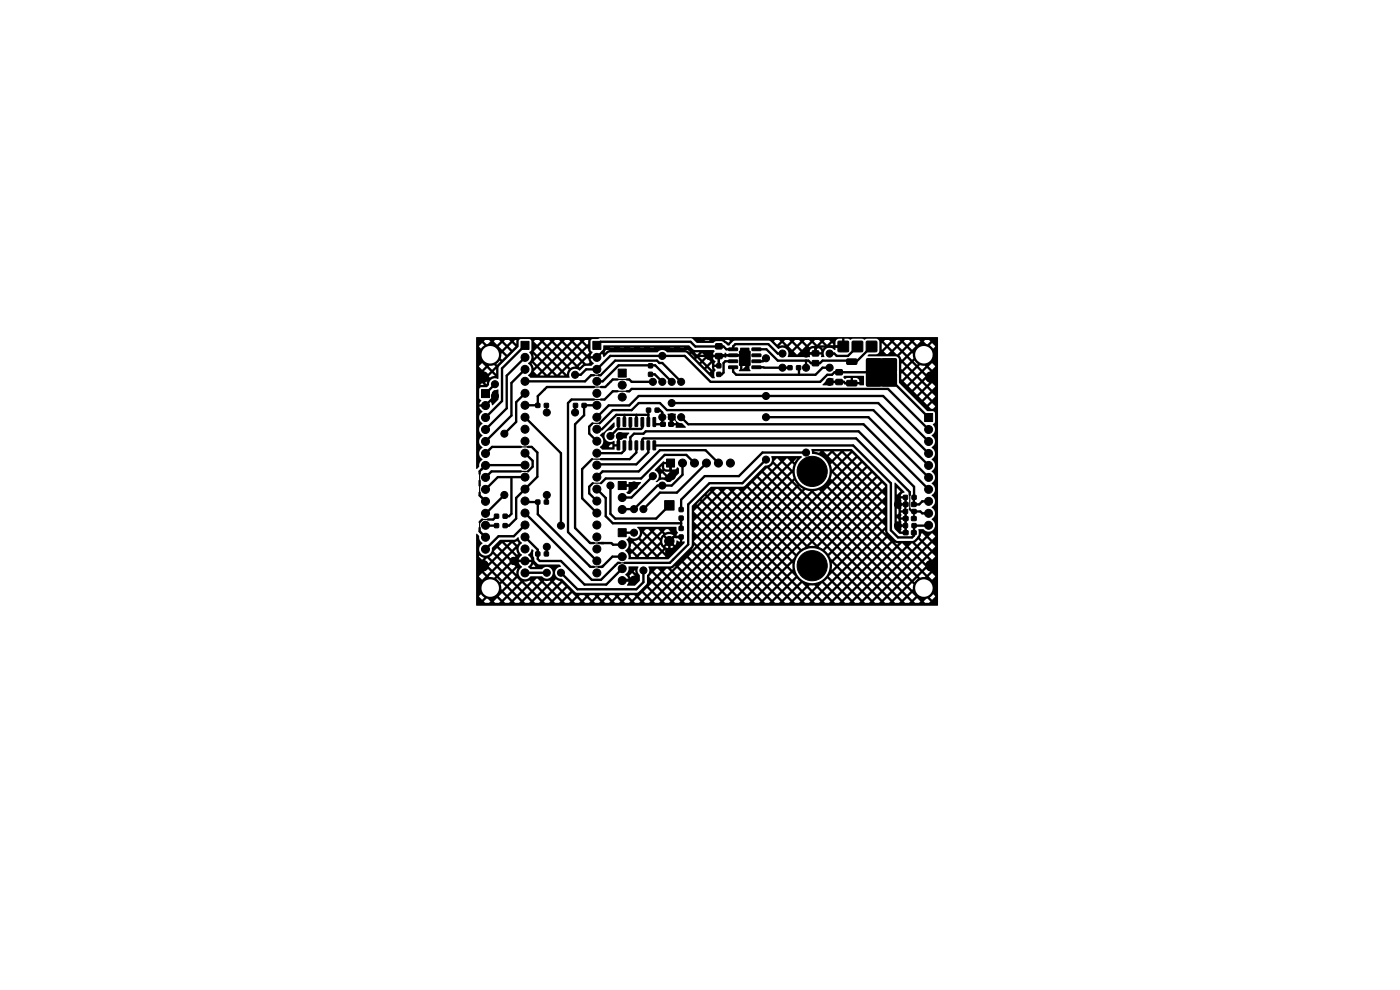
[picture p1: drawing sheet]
<svg xmlns="http://www.w3.org/2000/svg" width="297mm" height="210mm" viewBox="0 0 297 210" stroke-linecap="round" stroke-linejoin="round" font-family="sans-serif">
<g fill="#000" stroke="#000" stroke-width=".21">
<path d="M110.5 72.4h1.7v1.7h-1.7zM125.8 72.4h1.7v1.7h-1.7zM137.6 79h.8v.8h-.8zM137.6 77.2h.8v.8h-.8zM152.1 79h.8v.8h-.8zM152.1 77.2h.8v.8h-.8zM151.8 72.9h1.4v1.1h-1.4zM151.8 75h1.4v1.1h-1.4zM154.6 77.6h1.8l.1 .5-1.9 .1zM154.6 76.4l1.8-.1 .1 .5-1.9 .1zM154.6 75.1h1.8l.1 .5-1.9 .1zM154.6 73.8h1.8l.1 .5-1.9 .1z"/>
<path d="M156.9 74.5h2.2v3h-2.2zM159.5 73.8h1.9v.5l-1.8 .1zM159.5 75.1h1.9v.5l-1.8 .1zM159.5 76.4l1.9-.1v.5l-1.8 .1zM159.5 77.6h1.9v.5l-1.8 .1zM167.2 77.6h.8v.8h-.8zM169 77.6h.8v.8h-.8zM172.3 76.5h1.4v1.1h-1.4zM172.3 74.4h1.4v1.1h-1.4zM177.8 72.4h2.2v2.2h-2.2zM177.3 78.4h1.4v1.1h-1.4zM179.7 76.2l1.9-.1 .2 .3v.8l-.2 .1h-1.8l-.2-.2z"/>
<path d="M180.8 72.4h2.2v2.2h-2.2zM183.9 76.2h2.9v2.6h-2.9zM183.9 79.2h2.9v2.6h-2.9zM183.9 76.2h6.2v5.6h-6.2zM183.8 72.4h2.2v2.2h-2.2zM187.2 76.2h2.9v2.6h-2.9zM187.2 79.2h2.9v2.6h-2.9zM102.1 82.6h1.7v1.7h-1.7zM113.7 85.6h.8v.8h-.8zM115.5 85.6h.8v.8h-.8zM121.7 85.6h.8v.8h-.8zM123.5 85.6h.8v.8h-.8z"/>
<path d="M130.9 93.5l.6 .1-.1 1.8h-.5zM130.9 88.6h.6l-.1 1.9-.5-.1zM131.2 78.3h1.6v1.7h-1.6zM132.2 93.5l.5 .1v1.8h-.5zM132.2 88.6h.5v1.9l-.5-.1zM133.5 93.5l.5 .1-.1 1.8h-.5zM133.5 88.6h.5l-.1 1.9-.5-.1zM134.7 93.5l.6 .1-.1 1.8h-.5zM134.7 88.6h.6l-.1 1.9-.5-.1zM136 93.5l.6 .1-.1 1.8h-.5zM136 88.6h.6l-.1 1.9-.5-.1zM137.3 93.5l.5 .1-.1 1.8h-.4z"/>
<path d="M137.3 88.6h.5l-.1 1.9-.4-.1zM137.2 86.6h.8v.8h-.8zM138.6 93.5l.5 .1-.1 1.8h-.5zM138.6 88.6h.5l-.1 1.9-.5-.1zM139 86.6h.8v.8h-.8zM140.2 89.6h.9v.8h-.9zM141.9 89.6h.9v.8h-.9zM141.4 97.4h1.7v1.7h-1.7zM177.3 80.5h1.4v1.1h-1.4zM179.7 80.8l1.9-.1 .2 .2v.8l-.2 .2h-1.8l-.2-.3zM196.1 87.7h1.8v1.7h-1.8zM104.9 111.1h.9v.8h-.9z"/>
<path d="M104.9 109.1h.9v.8h-.9zM106.7 111.1h.9v.8h-.9zM106.7 109.1h.9v.8h-.9zM113.7 117.1h.8v.8h-.8zM113.7 106.1h.8v.8h-.8zM115.5 117.1h.8v.8h-.8zM115.5 106.1h.8v.8h-.8zM131.2 112.1h1.6v1.7h-1.6zM131.2 102.1h1.6v1.7h-1.6zM141 106.2h2v2h-2zM144.1 107.7h.8v.8h-.8zM144.1 109.5h.8v.8h-.8z"/>
<path d="M144.1 111.7h.8v.8h-.8zM144.1 113.5h.8v.8h-.8zM191.7 111.1h.8v.8h-.8zM191.7 105.1h.8v.8h-.8zM191.7 108.1h.8v.8h-.8zM191.7 109.6h.9v.8h-.9zM191.7 112.6h.9v.8h-.9zM191.7 106.6h.9v.8h-.9zM193.5 111.1h.8v.8h-.8zM193.5 105.1h.8v.8h-.8zM193.4 109.6h.9v.8h-.9zM193.4 112.6h.9v.8h-.9z"/>
<path d="M193.5 108.1h.8v.8h-.8zM193.4 106.6h.9v.8h-.9z"/>
<circle cx="102.5" cy="80" r="1"/>
<circle cx="111.4" cy="78.3" r=".85"/>
<circle cx="111.4" cy="75.8" r=".85"/>
<circle cx="122" cy="79.5" r=".75"/>
<circle cx="126.6" cy="75.8" r=".85"/>
<circle cx="126.6" cy="78.3" r=".85"/>
<circle cx="140.5" cy="75.5" r=".75"/>
<circle cx="150.5" cy="75.5" r=".75"/>
<circle cx="162.5" cy="76" r=".75"/>
<circle cx="166" cy="75" r=".75"/>
<circle cx="166" cy="78" r=".75"/>
<circle cx="171" cy="75" r=".75"/>
<circle cx="171" cy="78" r=".75"/>
<circle cx="176" cy="75" r=".75"/>
<circle cx="176" cy="78" r=".75"/>
<circle cx="197.5" cy="80" r="1"/>
<circle cx="103" cy="93.6" r=".85"/>
<circle cx="103" cy="91.1" r=".85"/>
<circle cx="103" cy="88.6" r=".85"/>
<circle cx="103" cy="98.7" r=".85"/>
<circle cx="103" cy="86" r=".85"/>
<circle cx="103" cy="96.2" r=".85"/>
<circle cx="105" cy="84" r=".75"/>
<circle cx="105" cy="81.5" r=".75"/>
<circle cx="107" cy="92" r=".75"/>
<circle cx="111.4" cy="91" r=".85"/>
<circle cx="111.4" cy="83.4" r=".85"/>
<circle cx="111.4" cy="80.9" r=".85"/>
<circle cx="111.4" cy="96.1" r=".85"/>
<circle cx="111.4" cy="98.7" r=".85"/>
<circle cx="111.4" cy="86" r=".85"/>
<circle cx="111.4" cy="88.5" r=".85"/>
<circle cx="111.4" cy="93.6" r=".85"/>
<circle cx="116" cy="87.5" r=".75"/>
<circle cx="122" cy="87.5" r=".75"/>
<circle cx="126.6" cy="86" r=".85"/>
<circle cx="126.6" cy="98.7" r=".85"/>
<circle cx="126.6" cy="80.9" r=".85"/>
<circle cx="126.6" cy="83.4" r=".85"/>
<circle cx="126.6" cy="96.1" r=".85"/>
<circle cx="126.6" cy="88.5" r=".85"/>
<circle cx="126.6" cy="91" r=".85"/>
<circle cx="126.6" cy="93.6" r=".85"/>
<circle cx="129.5" cy="92.5" r=".75"/>
<circle cx="131.5" cy="92.5" r=".75"/>
<circle cx="132" cy="81.7" r=".85"/>
<circle cx="132" cy="84.2" r=".85"/>
<circle cx="138.5" cy="81" r=".75"/>
<circle cx="140.5" cy="81" r=".75"/>
<circle cx="140.5" cy="88.5" r=".75"/>
<circle cx="142.5" cy="81" r=".75"/>
<circle cx="142.5" cy="85.5" r=".75"/>
<circle cx="142.5" cy="88.5" r=".75"/>
<circle cx="144.5" cy="81" r=".75"/>
<circle cx="144.5" cy="88.5" r=".75"/>
<circle cx="144.8" cy="98.2" r=".85"/>
<circle cx="147.3" cy="98.2" r=".85"/>
<circle cx="149.9" cy="98.2" r=".85"/>
<circle cx="152.4" cy="98.2" r=".85"/>
<circle cx="154.9" cy="98.2" r=".85"/>
<circle cx="162.5" cy="97.5" r=".75"/>
<circle cx="162.5" cy="84" r=".75"/>
<circle cx="162.5" cy="88.5" r=".75"/>
<circle cx="171" cy="96" r=".75"/>
<circle cx="172.3" cy="100" r="3.2"/>
<circle cx="176" cy="81" r=".75"/>
<circle cx="197" cy="98.7" r=".85"/>
<circle cx="197" cy="96.2" r=".85"/>
<circle cx="197" cy="91.1" r=".85"/>
<circle cx="197" cy="93.6" r=".85"/>
<circle cx="102.5" cy="120" r="1"/>
<circle cx="103" cy="114" r=".85"/>
<circle cx="103" cy="106.3" r=".85"/>
<circle cx="103" cy="111.4" r=".85"/>
<circle cx="103" cy="101.3" r=".85"/>
<circle cx="103" cy="116.5" r=".85"/>
<circle cx="103" cy="108.9" r=".85"/>
<circle cx="103" cy="103.8" r=".85"/>
<circle cx="107" cy="105" r=".75"/>
<circle cx="109" cy="119" r=".75"/>
<circle cx="111.4" cy="101.2" r=".85"/>
<circle cx="111.4" cy="106.3" r=".85"/>
<circle cx="111.4" cy="111.4" r=".85"/>
<circle cx="111.4" cy="119" r=".85"/>
<circle cx="111.4" cy="103.7" r=".85"/>
<circle cx="111.4" cy="113.9" r=".85"/>
<circle cx="111.4" cy="116.4" r=".85"/>
<circle cx="111.4" cy="108.8" r=".85"/>
<circle cx="116" cy="105" r=".75"/>
<circle cx="116" cy="116" r=".75"/>
<circle cx="119" cy="111.5" r=".75"/>
<circle cx="126.6" cy="108.8" r=".85"/>
<circle cx="126.6" cy="101.2" r=".85"/>
<circle cx="126.6" cy="103.7" r=".85"/>
<circle cx="126.6" cy="111.4" r=".85"/>
<circle cx="126.6" cy="113.9" r=".85"/>
<circle cx="126.6" cy="116.4" r=".85"/>
<circle cx="126.6" cy="119" r=".85"/>
<circle cx="126.6" cy="106.3" r=".85"/>
<circle cx="129.5" cy="103" r=".75"/>
<circle cx="132" cy="118.1" r=".85"/>
<circle cx="132" cy="105.5" r=".85"/>
<circle cx="132" cy="108.1" r=".85"/>
<circle cx="132" cy="115.5" r=".85"/>
<circle cx="134.5" cy="103" r=".75"/>
<circle cx="134.5" cy="113" r=".75"/>
<circle cx="134.5" cy="108" r=".75"/>
<circle cx="136.5" cy="108" r=".75"/>
<circle cx="138.5" cy="101" r=".75"/>
<circle cx="140.5" cy="103" r=".75"/>
<circle cx="142" cy="117" r=".75"/>
<circle cx="142" cy="114.8" r="1"/>
<circle cx="142.5" cy="101" r=".75"/>
<circle cx="172.3" cy="120" r="3.2"/>
<circle cx="190.5" cy="111.5" r=".75"/>
<circle cx="190.5" cy="107" r=".75"/>
<circle cx="197" cy="108.9" r=".85"/>
<circle cx="197" cy="106.3" r=".85"/>
<circle cx="197" cy="101.3" r=".85"/>
<circle cx="197" cy="111.4" r=".85"/>
<circle cx="197" cy="103.8" r=".85"/>
<circle cx="197.5" cy="120" r="1"/>
<circle cx="111.4" cy="121.5" r=".85"/>
<circle cx="116" cy="121.5" r=".75"/>
<circle cx="119" cy="121.5" r=".75"/>
<circle cx="126.6" cy="121.5" r=".85"/>
<circle cx="132" cy="123.2" r=".85"/>
<circle cx="132" cy="120.6" r=".85"/>
<circle cx="134.5" cy="123" r=".75"/>
<circle cx="136.5" cy="121" r=".75"/>
</g>
<g fill="none" stroke="#000" stroke-width=".5">
<path d="M111.4 78.4l-2.9 2.8v6.9l-5.5 5.6M111.4 73.3l-4.9 4.8v7l-3.5 3.5M111.4 75.8l-3.9 3.9v6.9l-4.5 4.5M122 79.5h1.2l1.2-1.1h2.2l2.9-2.9h15.7l5.6 5.5h23.2l1.5-1.5h1l.5-.5h10.4l9.6 9.6M126 79.6h-.6l-1.3 1.3h-12.7M126.6 73.3l.8-.8h19.1l1 1h5M127 79.6h.4l3.1-3.1h8.9l.5 .5h.6l4 4M138 79.4h.9l1.6 1.6M152.5 75.5h-5l-1.5-1.5h-17.6l-1.8 1.8M152.5 75.5h.1M152.5 75.5v2.1M152.5 73.5h1l.6 .6h1.4v-.6l.5-.5h7l2 2h1"/>
<path d="M155.5 77.9v.9l.7 .7h16.8l1.5-1.5h1.5M155.5 76.6h-1.6l-.4 .4v2l-.4 .4h-.6M157.4 75.4h-4.7l-.2 .1M160.5 77.9h1.5M162.1 78h5.5M162.5 76l-.6 .6h-1.4M169.5 78.1v1.4M171 76.5v1.5M178.9 73.5h-5.4l-.5 .5v1h-2M181.9 73.5l-2 2h-2.4l-.5-.5h-1M184.9 73.5l-3.2 3.2h-1l-.2-.2h-6l-.5 .5h-2l-.5-.5h-6.5l-2.4-2.4h-2.1M103 98.7l-1.2 1.3v.5"/>
<path d="M103.1 98.7h8.3M105 84l-2 2M105 81.5l-2 2M110.5 94.8h-6.1l-1.4 1.4M111.4 83.4l-1.9 1.9v4.2l-2.5 2.5M111.4 88.5l7.6 7.6v15.4M111.4 86h2.7M111.4 96.1l1.6 1.7v1.2l-1 1M112 94.8h.8l1.2 1.2v5.1l-4.5 4.5v4.4l-1.5 1.5h-.8M122.1 86l-.1 1.5M123.9 86v2.1l-1.9 1.9v22l3.2 3.2h.8M123.9 86h2.7"/>
<path d="M125.6 97.4l-2.1 2.1v6.2l3.1 3.1M125.7 89.8l-.7 .7v1.5l1.6 1.6M126 82.1h-10l-1.9 1.9v2M126 84.7h-4.8l-.7 .8v27.4l6.1 6.1M126.6 80.9h1.3l3.4-3.4h7.7l3.5 3.5M126.6 88.5l2.5-2.5h4.4l2-2h51.8l9.7 9.7M127.2 89.8l2.8-2.8h4l1.5-1.5h4.5l1.5 1.5h43.8l11.7 11.7M131 80.5h-1l-1.6 1.6h-.9M131 83h-1l-1.8 1.7h-.7M131.2 89.5v1.4M131.5 92.5l-.3 .3v1.7M132.5 88v1.5"/>
<path d="M132.5 94.5v1l-.6 .6h-5.3M133 80.5h.5l.5 .5h4.5M133 83h.5l.5-.5h54.4l8.6 8.6M133.7 94.5v-1.7l.8-.8h2l.5-.5h45.2l11.7 11.8v3.7h1.1l.7-.6h1.3M133.7 89.5v1.5M135 94.5v1.5l-1.4 1.4h-6.1M135 88v1.5M136.3 94.5v-1.3l.2-.2h45.1l11.4 11.4v.6M136.3 89.5v1.2l-.3 .3h-5l-1.5 1.5M137.5 87v2.5M137.5 94.5v1.5l-2.5 2.5h-8.2M137.5 88h-6.7l-3.1 3.1h-1.1"/>
<path d="M138.8 94.5h42.2l8 8v10l1.5 1.5h3l.4-.4v-2.1l3.1-.1M139.4 87h.6l.5 .5v2.4l.1 .1h-1.8v-.5M142.2 98.2v1.6l.3 .2v1M142.5 88.5v1.4l-.1 .1M142.5 85.5h43.8l10.7 10.7M144.5 88.5l1.5 1.5h37.2l13.8 13.8M144.8 98.2v2.5l-2.3 2.3h-3l-5 5h-2.4M147.3 98.2l-1.7-1.7h-4.6l-5 5h-7.5l-1 1M149.9 98.2l-6.3 6.3h-3.6l-3.5 3.5M152.4 98.2l-2.7-2.7h-9.7l-4.5 4.5h-7.7l-1.2 1.2M162.5 97.5l-5 5h-7l-4.5 4.5v8.5l-3.9 3.9h-9.6M162.5 88.5h21.7l12.8 12.8"/>
<path d="M171 96h-9.3l-4.9 5h-7.3l-5 5v2.1M176 81h3l.3 .3h1.4M101.8 102v1M101.8 104.5v.6l1.2 1.3M101.8 112v.7l1.2 1.3M102.3 110.2l-.5 .6M103 111.4l2.3 .1M105.3 109.5l-.7 .7h-1.1M107 105l-4 3.9M108.5 101.2v7.8l-.5 .5h-.8M109 119h2.4M110.5 100h-6.2l-1.3 1.3"/>
<path d="M111.4 108.8l14.1 14.2h2l3.6-3.6h.4M111.4 106.3l.2 .2h2.5v2.6l11.1 11.1h.8M111.4 113.9l2.7 2.7v2l.4 .4h4.5l5 5h4.6l3.4-3.4M111.4 111.4l-2.4 2.4h-3.2l-2.8 2.7M111.4 101.2h-5.8l-2.6 2.6M116 105l-.1 1.5M116 116l-.1 1.5M125.8 102.5l-.8 .7v1.5l1.6 1.6M126.6 103.8l1.9 1.8v3.9l1.5 1.5h14.5M127 115.2h2.7l.3 .3h2M129.5 103v6l1 1h8.7l2.8-2.8M132 118.1h-2.1l-2.1 2.1h-.8"/>
<path d="M132 113h2.5M132 103h2.5M138.5 101l-4.5 4.5h-2M144.5 113.9h-1.6l-.9 .9v2.2M144.5 109.9v2.2M193 108l.5 .5h1.8l.3 .4h1.4M111.4 121.5h4.6M132.2 123h2.3M136.5 121v2.5l-1.5 1.5h-12.5l-3.5-3.5"/>
</g>
<g fill="none" stroke="#000" stroke-width=".25">
<path d="M126 79.6h1M152.5 73.5h.1M157.4 75.4l.6 .6M162 77.9l.1 .1M169.4 78l.1 .1M187 79h.1M103 86h.1M103 83.5h.1M103.1 98.7h-.1M110.5 94.8h1.5M114.1 86h.1M115.9 86l.1 1.5"/>
<path d="M123.9 86h.1M125.6 97.4h1.9M125.7 89.8h1.5M126 82.1h1.5M126 84.7h1.5M126.8 98.5l-.2 .2M131 80.5h2M131 83h2M131.2 90.9v.1M132.5 88h.1M133.7 91h.1M137.6 87h-.1"/>
<path d="M138.8 94.5h.1M101.8 100.5v1.5M101.8 103v1.5M101.8 110.8v1.2M102.3 110.2h1.2M109 119h.1M110.5 100h1.5M125.8 102.5h1.7M126 115.2h1.5M131.5 119.4h1M132.1 108l-.1 .1M190.5 111.5h1.6"/>
<path d="M190.5 107h1.6M192.1 105.5v3M192.1 110v3M193 105v3M193.9 108.5v1.5zM194 105.4l-.1 .1M111.4 121.5h.1M126 120.2h1.5M132.2 123l-.2 .2"/>
</g>
<path d="M101 71.6l97.9-.1 .1 .1-.1 56.9h-97.8l-.1-.9h1.6l.3 .3h.8l.3-.3h.7l.3 .3h.9l.3-.3h.7l.3 .3h.8l.3-.3h.7l.3 .3h.8l.3-.3h.7l.3 .3h.8l.3-.3h.7l.3 .3h.8l.3-.3h.8l.2 .3h.9l.3-.3h.7l.3 .3h.8l.3-.3h.7l.3 .3h.8l.3-.3h.7l.3 .3h.8l.3-.3h.7l.3 .3h.9l.3-.3h.7l.3 .3h.8l.3-.3h.7l.3 .3h.8l.3-.3h.7l.3 .3h.8l.3-.3h.7l.3 .3h.8l.3-.3h.7l.3 .3h.9l.3-.3h.7l.3 .3h.8l.3-.3h.7l.3 .3h.8l.3-.3h.7l.3 .3h.8l.3-.3h.7l.3 .3h.8l.3-.3h.7l.3 .3h.9l.3-.3h.7l.3 .3h.8l.3-.3h.7l.3 .3h.8l.3-.3h.7l.3 .3h.8l.3-.3h.7l.3 .3h.9l.3-.3h.7l.3 .3h.8l.3-.3h.7l.3 .3h.8l.3-.3h.7l.3 .3h.8l.3-.3h.7l.3 .3h.8l.3-.3h.7l.3 .3h.9l.3-.3h.7l.3 .3h.8l.3-.3h.7l.3 .3h.8l.3-.3h.7l.3 .3h.8l.3-.3h.7l.3 .3h.8l.3-.3h.7l.3 .3h.9l.3-.3h.7l.3 .3h.8l.3-.3h.7l.3 .3h.8l.3-.3h.7l.3 .3h.8l.3-.3h.7l.3 .3h.9l.3-.3h.7l.3 .3h.8l.3-.3h.7l.3 .3h.8l.3-.3h.7l.3 .3h.8l.3-.3h.7l.3 .3h.8l.3-.3h.7l.3 .3h.9l.3-.3h.7l.3 .3h.8l.3-.3-.6-.6-.8 .6h-.7l-.8-.7-.7 .7h-.7l-.7-.7-.7 .7h-.7l-.7-.7-.7 .7h-.7l-.7-.7-.7 .7h-.7l-.7-.7-.7 .7h-.7l-.8-.7-.7 .7h-.7l-.7-.7-.7 .7h-.7l-.7-.7-.7 .7h-.7l-.7-.7-.7 .7h-.7l-.7-.7-.8 .7h-.7l-.7-.7-.7 .7h-.7l-.7-.7-.7 .7h-.7l-.7-.7-.7 .7h-.7l-.7-.7-.7 .7h-.7l-.8-.7-.7 .7h-.7l-.7-.7-.7 .7h-.7l-.7-.7-.7 .7h-.7l-.7-.7-.7 .7h-.7l-.7-.7-.7 .7h-.7l-.8-.7-.7 .7h-.7l-.7-.7-.7 .7h-.7l-.7-.7-.7 .7h-.7l-.7-.7-.7 .7h-.7l-.7-.7-.8 .7h-.7l-.7-.7-.7 .7h-.7l-.7-.7-.7 .7h-.7l-.7-.7-.7 .7h-.7l-.7-.7-.7 .7h-.7l-.7-.7-.8 .7h-.7l-.7-.7-.7 .7h-.7l-.7-.7-.7 .7h-.7l-.7-.7-.7 .7h-.7l-.7-.7-.7 .7h-.7l-.8-.7-.7 .7h-.7l-.7-.7-.7 .7h-.7l-.7-.7-.7 .7h-.7l-.7-.7-.7 .7h-.7l-.7-.7-.7 .7h-.8l-.7-.7-.7 .7h-.7l-.7-.7-.7 .7h-.7l-.7-.7-.7 .7h-.7l-.7-.7-.7 .7h-.7l-.7-.7-.8 .7h-.7l-.8-.6-.6 .6h-1.6v-1h.6l.7 .6 .5-.5-.8-.7-.4 .6h-.6v-1.8h1.1l.1 .3a1.85 1.85 0 0 0 2.4 1.4h1.2l.7 .7 .7-.7h.7l.7 .7 .7-.7h.7l.8 .7 .7-.7h.7l.7 .7 .7-.7h.7l.7 .7 .7-.7h.7l.7 .7 .7-.7h.7l.7 .7 .7-.7h.8l.7 .7 .7-.7h.7l.7 .7 .7-.7h.7l.7 .7 .7-.7h.7l.7 .7 .7-.7h.7l.7 .7 .8-.7h.7l.7 .7 .7-.7h.7l.7 .7 .7-.7h.7l.7 .7 .7-.7h.7l.7 .7 .7-.7h.7l.8 .7 .7-.7h.7l.7 .7 .7-.7h.7l.7 .7 .7-.7h.7l.7 .7 .7-.7h.7l.7 .7 .7-.7h.8l.7 .7 .7-.7h.7l.7 .7 .7-.7h.7l.7 .7 .7-.7h.7l.7 .7 .7-.7h.7l.7 .7 .8-.7h.7l.7 .7 .7-.7h.7l.7 .7 .7-.7h.7l.7 .7 .7-.7h.7l.7 .7 .7-.7h.7l.8 .7 .7-.7h.7l.7 .7 .7-.7h.7l.7 .7 .7-.7h.7l.7 .7 .7-.7h.7l.7 .7 .7-.7h.8l.7 .7 .7-.7h.7l.7 .7 .7-.7h.7l.7 .7 .7-.7h.7l.7 .7 .7-.7h.7l.7 .7 .8-.7h.7l.7 .7 .7-.7h.7l.7 .7 .5-.5h3.2l.5 .5 .7-.6-.4-.6-.8 .7h-3.2l.2-.2-.7-.7-.7 .7h-.7l-.7-.7-.7 .7h-.7l-.8-.7-.7 .7h-.7l-.7-.7-.7 .7h-.7l-.7-.7-.7 .7h-.7l-.7-.7-.7 .7h-.7l-.7-.7-.7 .7h-.8l-.7-.7-.7 .7h-.7l-.7-.7-.7 .7h-.7l-.7-.7-.7 .7h-.7l-.7-.7-.7 .7h-.7l-.7-.7-.8 .7h-.7l-.7-.7-.7 .7h-.7l-.7-.7-.7 .7h-.7l-.7-.7-.7 .7h-.7l-.7-.7-.7 .7h-.7l-.8-.7-.7 .7h-.7l-.7-.7-.7 .7h-.7l-.7-.7-.7 .7h-.7l-.7-.7-.7 .7h-.7l-.7-.7-.7 .7h-.8l-.7-.7-.7 .7h-.7l-.7-.7-.7 .7h-.7l-.7-.7-.7 .7h-.7l-.7-.7-.7 .7h-.7l-.7-.7-.8 .7h-.7l-.7-.7-.7 .7h-.7l-.7-.7-.7 .7h-.7l-.3-.3h-.9l-.2 .3h-.7l-.3-.3h-.9l-.2 .3h-.7l-.3-.3h-.9l-.3 .3h-.7l-.2-.3h-.9l-.3 .3h-.7l-.3-.3h-.8l-.3 .3h-.7l-.3-.3h-.9l-.2 .3h-.7l-.7-.7-.7 .7h-.8l-.7-.7-.7 .7h-.7l-.7-.7-.7 .7h-.7l-.7-.7-.7 .7h-.7l-.7-.7-.7 .7h-.7l-.7-.7-.8 .7h-.7l-.7-.7-.7 .7h-.7l-.7-.7-.7 .7h-1.2a1.84 1.84 0 0 0 1.1-1h1.2l.7 .7 .7-.7h.7l.7 .7 .7-.7h.7l.7 .7 .7-.7h.7l.7 .7 .7-.7h.8l.7 .7 .7-.7h.7l.7 .7 .7-.7h.7l.7 .7 .7-.7-.7-.8-.7 .8h-.7l-.7-.8-.7 .8h-.7l-.7-.8-.7 .8h-.8l-.7-.8-.7 .8h-.7l-.7-.8-.7 .8h-.7l-.7-.8-.7 .8h-.7l-.7-.8-.7 .8h-1.2l.2-.8-.2-.7h.5l.1 .9 .2 .2 .7-.7h.7l.7 .7 .7-.7h.7l.8 .7 .7-.7h.7l.7 .7 .7-.7h.7l.7 .7 .7-.7h.7l.7 .7 .7-.7h.7l.7 .7 .7-.7-.7-.7-.7 .7h-.7l-.7-.7-.7 .7h-.7l-.7-.7-.7 .7h-.7l-.7-.7-.7 .7h-.7l-.7-.7-.8 .7h-.7l-.7-.7-.7 .7h-.7l-.7-.7-.3 .3h-.5a1.85 1.85 0 0 0-2.1-1.1 1.85 1.85 0 0 0-1.5 1.9h-1.1v-2.5h.6l.7 .7 .2-.2h2.8l.7 .7 .2-.2h.7l.7 .7 .7-.7h.7l.7 .7 .7-.6h.7l.7 .6 .7-.7h.7l.7 .7 .7-.7h.8l.7 .7 .7-.7h.7l.7 .7 .7-.7-1-.4-.4 .4h-.7l-.2-.1-2 .1-.5-.6h-.3l-.6 .6h-.7l-.2-.2-.9 .3h-1l-.7-.8-.7 .7h-.7l-.7-.7-.7 .7h-.7l-.7-.7-.2 .2h-2.8l.5-.5 1.8 .2 .3-.2h.7l.7 .7 .7-.7h.7l.7 .7 .7-.7-.7-.7-.7 .7h-.7l-.7-.7-.7 .7h-.7l-.7-.7-.7 .7h-.7l-.7-.7-.7 .7h-.6v-1.1h1.6l.7 .7 .7-.7h.7l.8 .7 .7-.7h.7l.7 .7 .7-.7h.7l.5 .6 .3-1.2-.1-.1-.7 .7h-.7l-.7-.7-.7 .7h-.7l-.7-.7-.8 .7h-.7l-.5-.5-.7 .5h-1.8v-1h2.7l.7 .7 .7-.7h.7l.7 .7 .7-.7h.7l.7 .7 .7-.7-.2-.3-.7-.2-.5 .5h-.7l-.7-.8-.7 .8h-.7l-.7-.8-.7 .8h-2.7v-1.4h1.9l.7 .7 .4-.4h.7l.8 .7 .7-.7h.7l.7 .7 .6-.6-.1-.3-.5-.5-.7 .7h-.7l-.7-.7-.8 .7h-.7l-.7-.7-.4 .4h-1.9v-.7h.6l.7 .6 .4-.4-.5-.1h1.6l.6 .5 .7-.7h.7l.7 .7 .7-.7h.7l.4 .4 1-.4-.7-.7-.7 .7h-.7l-.7-.7-.7 .7h-.7l-.5-.5-.8 .7h-1.6l-.5-.3-.1 .2h-.6l.1-4.9 .5 .5 .2 .9 .6 .6a1.41 1.41 0 0 0-.7 1.8 1.41 1.41 0 0 0 1.8 .8l.4-.3 .4-.5h.5l.7 .7 .7-.7h.7l.7 .7 .7-.7h.7l.7 .7 .2-.2-.4-1.1-.5 .6h-.7l-.7-.7-.7 .7h-.7l-.7-.7-.7 .7h-.5l.1-.8 .3-.3h1.1l.7 .7 .7-.7h.7l.7 .7 .7-.7-.7-.7-.7 .7h-.7l-.7-.7-.7 .7h-1.1l.9-.9h1.4l.6 .6 .5-.6h-2.5h3.5l.6 .6 .3-.4-.3-.4-.6 .2h-3.5l.5-.5h3.1l.8-.5 .2 .6 .5 .5a1.55 1.55 0 0 0 0 2.6l-.5 .6-.2 .4h.9v.5h-.9l.3 .7 .4 .3a1.41 1.41 0 0 0-.6 1.8 1.41 1.41 0 0 0 1.7 .8l.8-.5h2.4a1.27 1.27 0 0 0 1.9 .1 1.27 1.27 0 0 0-.1-1.9 1.27 1.27 0 0 0-1.9 .2h-2.4l-.5-.4 1.6-.1-.5-.5-.4 .6h-.7l.6-.6 .1-.5h-.9v-.5h.9l-.1-.4-.6-.6 .6-.6 .2-.6 .4 .3-.1 1 .3 1.1 .7 .7 4.5 .2 .4 .2v.2a1.28 1.28 0 0 0-1.2 1.4 1.28 1.28 0 0 0 1.4 1.2l2.8 2.7 .4 .3h12.6l.6-.3h1l.7 .7 .7-.7h.7l.7 .7 .7-.7h.7l.7 .7 .7-.7h.7l.7 .7 .7-.7h.7l.8 .7 .7-.7h.7l.7 .7 .7-.7h.7l.7 .7 .7-.7h.7l.7 .7 .7-.7h.7l.7 .7 .8-.7h.7l.7 .7 .7-.7h.7l.7 .7 .7-.7h.7l.7 .7 .7-.7h.7l.7 .7 .7-.7h.7l.7 .7 .8-.7h.7l.7 .7 .7-.7h.7l.7 .7 .7-.7h.7l.7 .7 .7-.7h.7l.7 .7 .7-.7h.7l.8 .7 .7-.7h.7l.7 .7 .7-.7h.7l.7 .7 .7-.7h.7l.7 .7 .7-.7h.7l.7 .7 .8-.7h.7l.7 .7 .7-.7h.7l.7 .7 .7-.7h.7l.7 .7 .7-.7h.7l.7 .7 .7-.7-.7-.8-.7 .8h-.7l-.7-.8-.7 .8h-.7l-.7-.8-.7 .8h-.7l-.7-.8-.7 .8h-.7l-.8-.8-.7 .8h-.7l-.7-.8-.7 .8h-.7l-.7-.8-.7 .8h-.7l-.7-.8-.7 .8h-.7l-.7-.8-.8 .8h-.7l-.7-.8-.7 .8h-.7l-.7-.8-.7 .8h-.7l-.7-.8-.7 .8h-.7l-.7-.8-.7 .8h-.7l-.8-.8-.7 .8h-.7l-.7-.8-.7 .8h-.7l-.7-.8-.7 .8h-.7l-.7-.8-.7 .8h-.7l-.7-.8-.7 .8h-.7l-.8-.8-.7 .8h-.7l-.7-.8-.7 .8h-.7l-.7-.8-.7 .8h-.7l-.7-.8-.7 .8h-.7l-.7-.8-.8 .8h-.7l-.7-.8-.7 .8h-.7l-.7-.8-.7 .8h-.7l-.7-.8-.7 .8h-.7l-.7-.8-.7 .8h-1l1.1-1.1h.9l.7 .7 .7-.7h.7l.8 .7 .7-.7h.7l.7 .7 .7-.7h.7l.7 .7 .7-.7h.7l.7 .7 .7-.7h.7l.7 .7 .7-.7h.8l.7 .7 .7-.7h.7l.7 .7 .7-.7h.7l.7 .7 .7-.7h.7l.7 .7 .7-.7h.7l.7 .7 .8-.7h.7l.7 .7 .7-.7h.7l.7 .7 .7-.7h.7l.7 .7 .7-.7h.7l.7 .7 .7-.7h.7l.8 .7 .7-.7h.7l.7 .7 .7-.7h.7l.7 .7 .7-.7h.7l.7 .7 .7-.7h.7l.7 .7 .7-.7h.8l.7 .7 .7-.7h.7l.7 .7 .7-.7h.7l.7 .7 .7-.7h.7l.7 .7 .7-.7h.7l.7 .7 .8-.7h.7l.7 .7 .7-.7h.7l.7 .7 .1-.3h.5a1.86 1.86 0 0 0 2.8 1.6 1.86 1.86 0 0 0 .1-3.2 1.86 1.86 0 0 0-2.8 1.3l-.1 .3h-.5l.2-.8-.3-.3-.7 .7h-.7l-.7-.7-.7 .7h-.7l-.8-.7-.7 .7h-.7l-.7-.7-.7 .7h-.7l-.7-.7-.7 .7h-.7l-.7-.7-.7 .7h-.7l-.7-.7-.7 .7h-.8l-.7-.7-.7 .7h-.7l-.7-.7-.7 .7h-.7l-.7-.7-.7 .7h-.7l-.2-.2h-1l-.2 .2h-.7l-.7-.7-.8 .7h-.7l-.7-.7-.7 .7h-.7l-.7-.7-.7 .7h-.7l-.7-.7-.7 .7h-.7l-.7-.7-.7 .7h-.7l-.8-.7-.7 .7h-.7l-.7-.7-.7 .7h-.7l-.7-.7-.7 .7h-.7l-.7-.7-.7 .7h-.7l-.7-.7-.7 .7h-.8l-.7-.7-.7 .7h-.7l-.7-.7-.7 .7h-.7l-.7-.7-.7 .7h-.7l-.7-.7-.7 .7h-.7l-.7-.7-.8 .7h-.7l-.7-.7-.7 .7h-.9l.4-.5 .2-.6h1.4l.7 .7 .7-.7h.7l.7 .7 .7-.7h.7l.7 .7 .7-.7h.7l.8 .7 .7-.7h.7l.7 .7 .7-.7h.7l.7 .7 .7-.7h.7l.7 .7 .7-.7h.7l.7 .7 .8-.7h.7l.7 .7 .7-.7h.7l.7 .7 .7-.7h.7l.7 .7 .7-.7h.7l.7 .7 .7-.7h.7l.7 .7 .8-.7h.7l.7 .7 .7-.7h.7l.7 .7 .7-.6-.7-.7-.7 .6h-.7l-.7-.7-.7 .7h-.7l-.8-.7-.7 .7h-.7l-.7-.7-.7 .7h-.7l-.7-.7-.7 .7h-.7l-.7-.7-.7 .7h-.7l-.7-.7-.7 .7h-.7l-.8-.7-.7 .7h-.7l-.7-.7-.7 .7h-.7l-.7-.7-.7 .7h-.7l-.7-.7-.7 .7h-.7l-.7-.7-.8 .7h-.7l-.7-.7-.7 .7h-.7l-.7-.7-.7 .7h-.7l-.7-.7-.7 .7h-1.4v-.9h.4l.6 .6 .7-.7h.7l.8 .7 .7-.7h.7l.7 .7 .7-.7h.7l.7 .7 .7-.7h.7l.7 .7 .7-.7h.7l.7 .7 .7-.7h.8l.7 .7 .7-.7h.7l.7 .7 .7-.7h.7l.7 .7 .7-.7h.7l.7 .7 .7-.7h.7l.7 .7 .8-.7h.7l.7 .7 .7-.7h.7l.7 .7 .7-.7h.7l.7 .7 .7-.7h.7l.7 .7 .7-.7-.7-.7-.7 .7h-.7l-.7-.7-.7 .7h-.7l-.7-.7-.7 .7h-.7l-.7-.7-.7 .7h-.7l-.8-.7-.7 .7h-.7l-.7-.7-.7 .7h-.7l-.7-.7-.7 .7h-.7l-.7-.7-.7 .7h-.7l-.7-.7-.7 .7h-.8l-.7-.7-.7 .7h-.7l-.7-.7-.7 .7h-.7l-.7-.7-.7 .7h-.7l-.7-.7-.7 .7h-.7l-.7-.7-.8 .7h-.7l-.7-.7-.6 .8h-.4v-.3l.4-.9h1l.7 .7 .7-.7h.7l.7 .7 .7-.7h.7l.7 .7 .7-.7h.7l.8 .7 .7-.7h.7l.7 .7 .7-.7h.7l.7 .7 .7-.7h.7l.7 .7 .7-.7h.7l.7 .7 .8-.7h.7l.7 .7 .7-.7h.7l.7 .7 .7-.7h.7l.7 .7 .7-.7h.7l.7 .7 .7-.7h.7l.7 .7 .8-.7h.7l.7 .7 .7-.7-.7-.7-.7 .7h-.7l-.8-.7-.7 .7h-.7l-.7-.7-.7 .7h-.7l-.7-.7-.7 .7h-.7l-.7-.7-.7 .7h-.7l-.7-.7-.7 .7h-.7l-.8-.7-.7 .7h-.7l-.7-.7-.7 .7h-.7l-.7-.7-.7 .7h-.7l-.7-.7-.7 .7h-.7l-.7-.7-.8 .7h-.7l-.7-.7-.7 .7h-.7l-.5-.6h-.3l-.6 .6h-.7l-.6-.6h-.3l-.5 .6h-1v-.6h4.6l.3 .3 .7-.7h.7l.7 .7 .7-.7h.7l.7 .7 .7-.7h.7l.7 .7 .7-.7h.8l.7 .7 .7-.7h.7l.7 .7 .7-.7h.7l.7 .7 .7-.7h.7l.7 .7 .7-.7h.7l.7 .7 .8-.7h.7l.7 .7 .7-.7h.7l.7 .7 .7-.7h.7l.7 .7 .7-.7h.7l.7 .7 .2-.2-.1-.7h.5a3.7 3.7 0 0 0 5.2 3.4h1l.7 .6 .7-.7h.7l.7 .7 .7-.7h.7l.7 .7 .7-.7h.7l.7 .7 .7-.7h.7l.7 .7 .8-.7h.7l.7 .7 .7-.7h.7l.7 .7 .7-.7h.7l.7 .7 .7-.7h.7l.7 .7 .7-.7h.7l.2 .2 .7-.7-.2-.2-.7 .7h-.7l-.7-.7-.7 .7h-.7l-.7-.7-.7 .7h-.7l-.7-.7-.7 .7h-.7l-.7-.7-.7 .7h-.7l-.8-.7-.7 .7h-.7l-.7-.7-.7 .7h-.7l-.7-.7-.7 .7h-.7l-.7-.7-.7 .7h-.7l-.7-.6-.7 .7h-1l.7-.4 .7-.7h.6l.7 .7 .7-.7h.7l.7 .7 .7-.7h.8l.7 .7 .7-.7h.7l.7 .7 .7-.7h.7l.7 .7 .7-.7h.7l.7 .7 .7-.7h.7l.7 .7 .8-.7h.7l.7 .7 .7-.7h.7l.7 .7 .7-.7h.7l.3 .3 1.8-.3 .7 .7 .7-.7-.7-.7-.7 .7h-.7l-.7-.7-.7 .7h-.7l-.7-.7-.7 .7h-.7l-.7-.7-.7 .7h-.7l-.8-.7-.7 .7h-.7l-.7-.7-.7 .7h-.7l-.7-.7-.7 .7h-.7l-.7-.7-.7 .7h-.7l-.7-.7-.7 .7h-.8l-.7-.7-.7 .7h-.7l-.7-.7-.7 .7h-.6l.6-1.1h1.1l.7 .7 .7-.7h.7l.7 .7 .7-.7h.7l.7 .7 .7-.7h.7l.7 .7 .8-.7h.7l.7 .7 .7-.7h.7l.7 .7 .7-.7h.7l.7 .7 .7-.7h.7l.7 .7 .7-.7h.7l.7 .7 .8-.7h.7l.7 .7 .7-.7-.5-.1-.4-.4-.5 .5h-.7l-.8-.7-.7 .7h-.7l-.7-.7-.7 .7h-.7l-.7-.7-.7 .7h-.7l-.7-.7-.7 .7h-.7l-.7-.7-.7 .7h-.7l-.8-.7-.7 .7h-.7l-.7-.7-.7 .7h-.7l-.7-.7-.7 .7h-.7l-.7-.7-.7 .7h-1.1l.1-.4 .6 .1 .7-.7h.7l.7 .7 .7-.7h.8l.7 .7 .7-.7h.7l.7 .7 .7-.7h.7l.7 .7 .7-.7h.7l.7 .7 .7-.7h.7l.7 .7 .8-.7h.7l.7 .7 .7-.7h.7l.7 .7 .7-.7h.7l.7 .7 .7-.7-.7-.8-.7 .8h-.7l-.7-.8-.7 .8h-.7l-.7-.8-.7 .8h-.7l-.8-.8-.7 .8h-.7l-.7-.8-.7 .8h-.7l-.7-.8-.7 .8h-.7l-.7-.8-.7 .8h-.7l-.7-.8-.7 .8h-.8l-.7-.8-.7 .8h-.7l-.7-.8-.1 1.4h-.5v-1.7h1l.7 .7 .7-.7h.7l.7 .7 .7-.7h.7l.7 .7 .7-.7h.7l.7 .7 .8-.7h.7l.7 .7 .7-.7h.7l.7 .7 .7-.7h.7l.7 .7 .7-.7h.7l.7 .7 .7-.7h.7l.7 .7 .8-.7h.7l.4 .4 .7-.7-.4-.4-.7 .7h-.7l-.8-.7-.7 .7h-.7l-.7-.7-.7 .7h-.7l-.7-.7-.7 .7h-.7l-.7-.7-.7 .7h-.7l-.7-.7-.7 .7h-.7l-.8-.7-.7 .7h-.7l-.7-.7-.7 .7h-.7l-.7-.7-.7 .7h-.7l-.7-.7-.7 .7h-1l-.6-1.2h.6l.6 .8 .7-.7h.7l.7 .7 .7-.7h.8l.7 .7 .7-.7h.7l.7 .7 .7-.7h.7l.7 .7 .7-.7h.7l.7 .7 .7-.7h.7l.7 .7 .8-.7h.7l.7 .7 .7-.7h.7l.7 .7 .7-.7h.7l.7 .7 .7-.7h.7l.7 .7 .7-.7-.7-.7-.7 .7h-.7l-.7-.7-.7 .7h-.7l-.7-.7-.7 .7h-.7l-.7-.7-.7 .7h-.7l-.8-.7-.7 .7h-.7l-.7-.7-.7 .7h-.7l-.7-.7-.7 .7h-.7l-.7-.7-.7 .7h-.7l-.7-.7-.7 .7h-.8l-.7-.7-.7 .7h-.7l-.7-.7-.6 .6h-.6l-1.2-1.1h.9l.7 .7 .5-.5h.7l.7 .7 .7-.7h.7l.7 .7 .7-.7h.7l.7 .7 .7-.7h.7l.7 .7 .8-.7h.7l.7 .7 .7-.7h.7l.7 .7 .7-.7h.7l.7 .7 .7-.7h.7l.7 .7 .7-.7h.7l.7 .7 .8-.7h.7l.7 .7 .7-.7-.7-.7-.7 .7h-.7l-.8-.7-.7 .7h-.7l-.7-.7-.7 .7h-.7l-.7-.7-.7 .7h-.7l-.7-.7-.7 .7h-.7l-.7-.7-.7 .7h-.7l-.8-.7-.7 .7h-.7l-.7-.7-.7 .7h-.7l-.7-.7-.7 .7h-.7l-.7-.7-.7 .7h-.7l-.7-.7-.5 .5-1.2-.2a3.7 3.7 0 0 0-5.2 3.4h-.5l-.1-.6-.7 .8h-.7l-.7-.8-.7 .8h-.7l-.7-.8-.7 .8h-.7l-.7-.8-.7 .8h-.7l-.8-.8-.7 .8h-.7l-.7-.8-.7 .8h-.7l-.7-.8-.7 .8h-.7l-.7-.8-.7 .8h-.7l-.7-.8-.7 .8h-.8l-.7-.8-.7 .8h-.7l-.7-.8-.7 .8h-.7l-.7-.8-.7 .8-.8-.1-.9 .5h-4.6l-.2-.3 .2-.1 4.6-.1 1.2-1h1.5l.8 .7 .7-.7h.7l.7 .7 .7-.7h.7l.7 .7 .7-.7h.7l.7 .7 .7-.7h.7l.7 .7 .8-.7h.7l.7 .7 .7-.7h.7l.7 .7 .7-.7h.7l.7 .7 .7-.7h.7l.7 .7 .7-.7h.7l.7 .7 .8-.7h.7l.7 .7 .7-.7-.7-.7-.7 .7h-.7l-.8-.7-.7 .7h-.7l-.7-.7-.7 .7h-.7l-.7-.7-.7 .7h-.7l-.7-.7-.7 .7h-.7l-.7-.7-.7 .7h-.7l-.8-.7-.7 .7h-.7l-.7-.7-.7 .7h-.7l-.7-.7-.7 .7h-.7l-.7-.7-.7 .7h-.7l-.7-.7-.8 .7h-1.5l1-1.1h1.6l.7 .7 .7-.7h.7l.7 .7 .7-.7h.8l.7 .7 .7-.7h.7l.7 .7 .7-.7h.7l.7 .7 .7-.7h.7l.7 .7 .7-.7h.7l.7 .7 .8-.7h.7l.7 .7 .7-.7h.7l.7 .7 .7-.7h.7l.7 .7 .7-.7h.7l.7 .7 .6-.8-.6-.6-.7 .7h-.7l-.7-.7-.7 .7h-.7l-.7-.7-.7 .7h-.7l-.7-.7-.7 .7h-.7l-.8-.7-.7 .7h-.7l-.7-.7-.7 .7h-.7l-.7-.7-.7 .7h-.7l-.7-.7-.7 .7h-.7l-.7-.7-.7 .7h-.8l-.7-.7-.7 .7h-.7l-.7-.7-.7 .7h-1.6l1.1-1h1.6l.7 .7 .7-.7h.7l.7 .7 .7-.7h.7l.7 .7 .7-.7h.7l.7 .7 .8-.7h.7l.7 .7 .7-.7h.7l.7 .7 .7-.7h.7l.7 .7 .7-.7h.7l.7 .7 .7-.7h.7l.7 .7 .8-.7h.7l.7 .7 .7-.7h.7l.5 .5 .7-.7-.5-.5-.7 .7h-.7l-.7-.7-.7 .7h-.7l-.8-.7-.7 .7h-.7l-.7-.7-.7 .7h-.7l-.7-.7-.7 .7h-.7l-.7-.7-.7 .7h-.7l-.7-.7-.7 .7h-.7l-.8-.7-.7 .7h-.7l-.7-.7-.7 .7h-.7l-.7-.7-.7 .7h-.7l-.7-.7-.7 .7h-1.6l.4-.5 .8 .1 .7-.7h.7l.7 .7 .7-.7h.8l.7 .7 .7-.7h.7l.7 .7 .7-.7h.7l.7 .7 .7-.7h.7l.7 .7 .7-.7h.7l.7 .7 .8-.7h.7l.7 .7 .7-.7h.7l.7 .7 .7-.7h.7l.7 .7 .7-.7h.7l.7 .7 .7-.7h.7l.6 .6 .9-.6h2.8l.9 .6 .5-.6h.7l.7 .7 .7-.7h.7l.7 .7 .7-.7h.8l.7 .7 .7-.7h.7l.7 .7 .7-.7h.7l.7 .7 .7-.7h.7l.7 .7 .7-.7h.7l.7 .7 .8-.7h.7l.7 .7 .7-.7h.7l.7 .7 .7-.7h.7l.7 .7 .7-.7h.7l.7 .7 .7-.8-.7-.6-.7 .7h-.7l-.7-.7-.7 .7h-.7l-.7-.6-.7 .6h-.7l-.7-.7-.7 .7h-.7l-.8-.7-.7 .7h-.7l-.7-.7-.7 .7h-.7l-.7-.7-.7 .7h-.7l-.7-.7-.7 .7h-.7l-.7-.7-.7 .7h-.8l-.7-.7-.7 .7h-.7l-.7-.7-.7 .7h-.7l-.7-.7-.7 .7h-2.8l2-.1-.6-.6-.7 .7h-.8l-.6-.7-.8 .7h-.7l-.7-.7-.7 .7h-.7l-.7-.7-.7 .7h-.7l-.7-.7-.7 .7h-.7l-.7-.7-.7 .7h-.7l-.8-.7-.7 .7h-.7l-.7-.7-.7 .7h-.7l-.7-.7-.7 .7h-.7l-.7-.7-.7 .7h-.7l-.7-.7-.7 .7h-.8l-.7-.7-.7 .7h-.7l-.3-.3-.5 .9h-.7l.7-.7 .1-.9h.4l.7 .7 .7-.8h.7l.7 .8 .7-.8h.7l.7 .8 .7-.8h.7l.7 .8 .8-.8h.7l.7 .8 .7-.8h.7l.7 .8 .7-.8h.7l.7 .8 .7-.8h.7l.7 .8 .7-.8h.7l.7 .8 .8-.8h.7l.7 .8 .7-.8h.7l.7 .8 .7-.8h.7l.7 .8 .7-.8h.7l.7 .8 .7-.8h.7l.8 .8 .7-.8h.7l.7 .8 .7-.8h.7l.7 .8 .7-.8h.7l.7 .8 .7-.8h.7l.7 .8 .8-.8h.7l.7 .8 .7-.8h.7l.7 .8 .6-.6h.9l.6 .6 .3-.4-.7-.1h4.2l.4 .5 .8-.8h.7l.7 .8 .7-.8-.7-.7-.7 .7h-.7l-.5-.4-.7 .7-5.3-.1 .1-.2-.7-.7-.7 .7h-.7l-.7-.7-.7 .7h-.7l-.8-.7-.7 .7h-.7l-.7-.7-.7 .7h-.7l-.7-.7-.7 .7h-.7l-.7-.7-.7 .7h-.7l-.7-.7-.8 .7h-.7l-.7-.7-.7 .7h-.7l-.7-.7-.7 .7h-.7l-.7-.7-.7 .7h-.7l-.7-.7-.7 .7h-.7l-.8-.7-.7 .7h-.7l-.7-.7-.7 .7h-.7l-.7-.7-.7 .7h-.7l-.7-.7-.7 .7h-.7l-.7-.7-.7 .7h-.7l-.8-.7-.7 .7h-.7l-.7-.7-.7 .7h-.7l-.7-.7-.7 .7h-.7l-.7-.7-.7 .8h-.4v-1.1h1.4l.7 .7 .7-.7h.8l.7 .7 .7-.7h.7l.7 .7 .7-.7h.7l.7 .7 .7-.7h.7l.7 .7 .7-.7h.7l.7 .7 .8-.7h.7l.7 .7 .7-.7h.7l.7 .7 .7-.7h.7l.7 .7 .7-.7h.7l.7 .7 .7-.7h.7l.8 .7 .7-.7h.7l.7 .7 .7-.7h.7l.7 .7 .7-.7h.7l.7 .7 .7-.7h.7l.7 .7 .7-.7h.8l.7 .7 .7-.7h.7l.7 .7 .7-.7h.7l.7 .7 .7-.7h.7l.7 .7 .7-.7-.7-.7-.7 .7h-.7l-.7-.7-.7 .7h-.7l-.7-.7-.7 .7h-.7l-.7-.7-.7 .7h-.8l-.7-.7-.7 .7h-.7l-.7-.7-.7 .7h-.7l-.7-.7-.7 .7h-.7l-.7-.7-.7 .7h-.7l-.7-.7-.8 .7h-.7l-.7-.7-.7 .7h-.7l-.7-.7-.7 .7h-.7l-.7-.7-.7 .7h-.7l-.7-.7-.7 .7h-.7l-.8-.7-.7 .7h-.7l-.7-.7-.7 .7h-.7l-.7-.7-.7 .7h-.7l-.7-.7-.7 .7h-.7l-.7-.7-.7 .7h-.8l-.7-.7-.7 .7h-1.4v-1h.4l.7 .6 .7-.7h.7l.7 .7 .7-.7h.7l.7 .7 .7-.7h.7l.7 .7 .8-.7h.7l.7 .7 .7-.7h.7l.7 .7 .7-.7h.7l.7 .7 .7-.7h.7l.7 .7 .7-.7h.7l.7 .7 .8-.7h.7l.7 .7 .7-.7h.7l.7 .7 .7-.7h.7l.7 .7 .7-.7h.7l.7 .7 .7-.7h.7l.8 .7 .7-.7h.7l.7 .7 .7-.7h.7l.7 .7 .7-.7h.7l.7 .7 .7-.7h.7l.7 .7 .8-.7h.7l.7 .7 .7-.7h.7l.5 .5-.3-.7-.2 .2h-.7l-.7-.7-.7 .7h-.7l-.8-.7-.7 .7h-.7l-.7-.7-.7 .7h-.7l-.7-.7-.7 .7h-.7l-.7-.7-.7 .7h-.7l-.7-.7-.8 .7h-.7l-.7-.7-.7 .7h-.7l-.7-.7-.7 .7h-.7l-.7-.7-.7 .7h-.7l-.7-.7-.7 .7h-.7l-.8-.7-.7 .7h-.7l-.7-.7-.7 .7h-.7l-.7-.7-.7 .7h-.7l-.7-.7-.7 .7h-.7l-.7-.7-.7 .7h-.7l-.8-.7-.7 .7h-.7l-.7-.7-.7 .7h-.7l-.7-.7-.7 .7h-.7l-.7-.7-.7 .8h-.4v-1.1h1.4l.7 .7 .7-.7h.8l.7 .7 .7-.7h.7l.7 .7 .7-.7h.7l.7 .7 .7-.7h.7l.7 .7 .7-.7h.7l.7 .7 .8-.7h.7l.7 .7 .7-.7h.7l.7 .7 .7-.7h.7l.7 .7 .7-.7h.7l.7 .7 .7-.7h.7l.8 .7 .7-.7h.7l.7 .7 .7-.7h.7l.7 .7 .7-.7h.7l.7 .7 .7-.7h.7l.7 .7 .7-.7h.8l.7 .7 .7-.7h.7l.7 .7 .7-.7h.7l.7 .7 .7-.7h.7l.7 .7 .7-.7-.7-.7-.7 .7h-.7l-.7-.7-.7 .7h-.7l-.7-.7-.7 .7h-.7l-.7-.7-.7 .7h-.8l-.7-.7-.7 .7h-.7l-.7-.7-.7 .7h-.7l-.7-.7-.7 .7h-.7l-.7-.7-.7 .7h-.7l-.7-.7-.8 .7h-.7l-.7-.7-.7 .7h-.7l-.7-.7-.7 .7h-.7l-.7-.7-.7 .7h-.7l-.7-.7-.7 .7h-.7l-.8-.7-.7 .7h-.7l-.7-.7-.7 .7h-.7l-.7-.7-.7 .7h-.7l-.7-.7-.7 .7h-.7l-.7-.7-.7 .7h-.8l-.7-.7-.7 .7h-1.4v-1h.4l.7 .6 .7-.7h.7l.7 .7 .7-.7h.7l.7 .7 .7-.7h.7l.7 .7 .8-.7h.7l.7 .7 .7-.7h.7l.7 .7 .7-.7h.7l.7 .7 .7-.7h.7l.7 .7 .7-.7h.7l.7 .7 .8-.7h.7l.7 .7 .7-.7h.7l.7 .7 .7-.7h.7l.7 .7 .7-.7h.7l.7 .7 .7-.7h.7l.8 .7 .7-.7h.7l.7 .7 .7-.7h.7l.7 .7 .7-.7h.7l.7 .7 .7-.7h.7l.7 .7 .8-.7h.7l.7 .7 .7-.7-.7-.7-.7 .7h-.7l-.8-.7-.7 .7h-.7l-.7-.7-.7 .7h-.7l-.7-.7-.7 .7h-.7l-.7-.7-.7 .7h-.7l-.7-.7-.8 .7h-.7l-.7-.7-.7 .7h-.7l-.7-.7-.7 .7h-.7l-.7-.7-.7 .7h-.7l-.7-.7-.7 .7h-.7l-.8-.7-.7 .7h-.7l-.7-.7-.7 .7h-.7l-.7-.7-.7 .7h-.7l-.7-.7-.7 .7h-.7l-.7-.7-.7 .7h-.7l-.8-.7-.7 .7h-.7l-.7-.7-.7 .7h-.7l-.7-.7-.7 .7h-.7l-.7-.7-.7 .8h-.4v-1.2h1.4l.7 .8 .7-.8h.8l.7 .8 .7-.8h.7l.7 .8 .7-.8h.7l.7 .8 .7-.8h.7l.7 .8 .7-.8h.7l.7 .8 .8-.8h.7l.7 .8 .7-.8h.7l.7 .8 .7-.8h.7l.7 .8 .7-.8h.7l.7 .8 .7-.8h.7l.8 .8 .7-.8h.7l.7 .8 .7-.8h.7l.7 .8 .7-.8h.7l.7 .8 .7-.8h.7l.7 .8 .7-.8h.8l.7 .8 .7-.8h.7l.7 .8 .7-.8h.7l.7 .8 .7-.8h.7l.7 .8 .7-.7-.7-.8-.7 .7h-.7l-.7-.7-.7 .7h-.7l-.7-.7-.7 .7h-.7l-.7-.7-.7 .7h-.8l-.7-.7-.7 .7h-.7l-.7-.7-.7 .7h-.7l-.7-.7-.7 .7h-.7l-.7-.7-.7 .7h-.7l-.7-.7-.8 .7h-.7l-.7-.7-.7 .7h-.7l-.7-.7-.7 .7h-.7l-.7-.7-.7 .7h-.7l-.7-.7-.7 .7h-.7l-.8-.7-.7 .7h-.7l-.7-.7-.7 .7h-.7l-.7-.7-.7 .7h-.7l-.7-.7-.7 .7h-.7l-.7-.7-.7 .7h-.8l-.7-.7-.7 .7h-1.4v-.9h.4l.7 .6 .7-.7h.7l.7 .7 .7-.7h.7l.7 .7 .7-.7h.7l.7 .7 .8-.7h.7l.7 .7 .7-.7h.7l.7 .7 .7-.7h.7l.7 .7 .7-.7h.7l.7 .7 .7-.7h.7l.7 .7 .8-.7h.7l.7 .7 .7-.7h.7l.7 .7 .7-.7h.7l.7 .7 .7-.7h.7l.7 .7 .7-.7h.7l.8 .7 .7-.7h.7l.7 .7 .7-.7h.7l.7 .7 .7-.7h.7l.7 .7 .7-.7h.7l.7 .7 .8-.7h.7l.7 .7 .7-.7-.7-.7-.7 .7h-.7l-.8-.7-.7 .7h-.7l-.7-.7-.7 .7h-.7l-.7-.7-.7 .7h-.7l-.7-.7-.7 .7h-.7l-.7-.7-.8 .7h-.7l-.7-.7-.7 .7h-.7l-.7-.7-.7 .7h-.7l-.7-.7-.7 .7h-.7l-.7-.7-.7 .7h-.7l-.8-.7-.7 .7h-.7l-.7-.7-.7 .7h-.7l-.7-.7-.7 .7h-.7l-.7-.7-.7 .7h-.7l-.7-.7-.7 .7h-.7l-.8-.7-.7 .7h-.7l-.7-.7-.7 .7h-.7l-.7-.7-.7 .7h-.7l-.7-.7-.7 .8h-.4v-1.2h1.4l.7 .7 .7-.7h.8l.7 .7 .7-.7h.7l.7 .7 .7-.7h.7l.7 .7 .7-.7h.7l.7 .7 .7-.7h.7l.7 .7 .8-.7h.7l.7 .7 .7-.7h.7l.7 .7 .7-.7h.7l.7 .7 .7-.7h.7l.7 .7 .7-.7h.7l.8 .7 .7-.7h.7l.7 .7 .7-.7h.7l.7 .7 .7-.7h.7l.7 .7 .7-.7h.7l.7 .7 .7-.7h.8l.7 .7 .7-.7h.7l.7 .7 .7-.7h.7l.7 .7 .7-.7h.7l.7 .7 .7-.6-.7-.8-.7 .7h-.7l-.7-.7-.7 .7h-.7l-.7-.7-.7 .7h-.7l-.7-.7-.7 .7h-.8l-.7-.7-.7 .7h-.7l-.7-.7-.7 .7h-.7l-.7-.7-.7 .7h-.7l-.7-.7-.7 .7h-.7l-.7-.7-.8 .7h-.7l-.7-.7-.7 .7h-.7l-.7-.7-.7 .7h-.7l-.7-.7-.7 .7h-.7l-.7-.7-.7 .7h-.7l-.8-.7-.7 .7h-.7l-.7-.7-.7 .7h-.7l-.7-.7-.7 .7h-.7l-.7-.7-.7 .7h-.7l-.7-.7-.7 .7h-.8l-.7-.7-.7 .7h-1.4l.3-.4 .8 .1 .7-.7h.7l.7 .7 .7-.7h.7l.7 .7 .7-.7h.7l.7 .7 .8-.7h.7l.7 .7 .7-.7h.7l.7 .7 .7-.7h.7l.7 .7 .7-.7h.7l.7 .7 .7-.7h.7l.7 .7 .8-.7h.7l.7 .7 .7-.7h.7l.7 .7 .7-.7h.7l.7 .7 .7-.7h.7l.7 .7 .7-.7h.7l.8 .7 .7-.7h.7l.7 .7 .7-.7h.7l.7 .7 .7-.7h.7l.7 .7 .7-.7h.7l.7 .7 .8-.7h.7l.7 .7 .7-.7-.7-.7-.7 .7h-.7l-.8-.7-.7 .7h-.7l-.7-.7-.7 .7h-.7l-.7-.7-.7 .7h-.7l-.7-.7-.7 .7h-.7l-.7-.7-.8 .7h-.7l-.7-.7-.7 .7h-.7l-.7-.7-.7 .7h-.7l-.7-.7-.7 .7h-.7l-.7-.7-.7 .7h-.7l-.8-.7-.7 .7h-.7l-.7-.7-.7 .7h-.7l-.7-.7-.7 .7h-.7l-.7-.7-.7 .7h-.7l-.7-.7-.7 .7h-.7l-.8-.7-.7 .7h-.7l-.7-.7-.7 .7h-.7l-.7-.7-.7 .7-.8-.1-.7 .7h-.7l1-1.1 .8 .1 .7-.7h.8l.7 .7 .7-.7h.7l.7 .7 .7-.7h.7l.7 .7 .7-.7h.7l.7 .7 .7-.7h.7l.7 .7 .8-.7h.7l.7 .7 .7-.7h.7l.7 .7 .7-.7h.7l.7 .7 .7-.7h.7l.7 .7 .7-.7h.7l.8 .7 .7-.7h.7l.7 .7 .7-.7h.7l.7 .7 .7-.7h.7l.7 .7 .7-.7h.7l.7 .7 .7-.7h.8l.7 .7 .7-.7h.7l.7 .7 .7-.7h.7l.7 .7 .7-.7h.7l.7 .7 .7-.6-.7-.8-.7 .7h-.7l-.7-.7-.7 .7h-.7l-.7-.7-.7 .7h-.7l-.7-.7-.7 .7h-.8l-.7-.7-.7 .7h-.7l-.7-.7-.7 .7h-.7l-.7-.7-.7 .7h-.7l-.7-.7-.7 .7h-.7l-.7-.7-.8 .7h-.7l-.7-.7-.7 .7h-.7l-.7-.7-.7 .7h-.7l-.7-.7-.7 .7h-.7l-.7-.7-.7 .7h-.7l-.8-.7-.7 .7h-.7l-.7-.7-.7 .7h-.7l-.7-.7-.7 .7h-.7l-.7-.7-.7 .7h-.7l-.7-.7-.7 .7-.8-.1-.8 .7h-.7l1.1-1 .8 .1 .7-.8h.7l.7 .8 .7-.8h.7l.7 .8 .8-.8h.7l.7 .8 .7-.8h.7l.7 .8 .7-.8h.7l.7 .8 .7-.8h.7l.7 .8 .7-.8h.7l.7 .8 .8-.8h.7l.7 .8 .7-.8h.7l.7 .8 .7-.8h.7l.7 .8 .7-.8h.7l.7 .8 .7-.8h.7l.8 .8 .7-.8h.7l.7 .8 .7-.8h.7l.7 .8 .7-.8h.7l.7 .8 .7-.8h.7l.7 .8 .8-.8h.7l.7 .8 .7-.8-.7-.7-.7 .7h-.7l-.8-.7-.7 .7h-.7l-.7-.7-.7 .7h-.7l-.7-.7-.7 .7h-.7l-.7-.7-.7 .7h-.7l-.7-.7-.8 .7h-.7l-.3-.3-1.1 .3h-.7l-1.1-.3-.3 .3h-.7l-.7-.7-.7 .7h-.7l-.7-.7-.7 .7h-.7l-.8-.7-.7 .7h-.7l-.7-.7-.7 .7h-.7l-.7-.7-.7 .7h-.7l-.7-.7-.7 .7h-.7l-.5-.5h-.4l-.5 .5h-.7l-.5-.5h-.5l-.5 .5h-.7l-.5-.5h-.4l-.5 .5-.8-.1-.7 .8h-.7l1.7-1.6 7.9-.1 .7 .7 .8-.7h.7l.7 .7 .7-.7h.7l.7 .7 .7-.7h.7l.7 .7 .7-.7h.7l.7 .7 .7-.7h.7l.8 .7 .1-.2-.8-.6-.8 .1-.7-.7-.7 .7h-.7l-.7-.7-.7 .7h-.7l-.7-.7-.7 .7h-.7l-.7-.7-.7 .7h-.7l-.8-.7-.7 .7h-1l1.1-1.1h1l.7 .7 .7-.7h.7l.7 .7 .7-.7h.7l.7 .7 .8-.7h.7l.7 .7 .7-.7h.7l.7 .7-.5-.9-.2 .2h-.7l-.7-.7-.7 .7h-.7l-.8-.7-.7 .7h-.7l-.7-.7-.7 .7h-.7l-.7-.7-.7 .7h-1l1.1-1h1l.7 .7 .7-.7h.7l.7 .7 .7-.7h.7l.7 .7 .7-.7h.7l.7 .7 .4-.4-.4-1-.7 .7h-.7l-.7-.7-.7 .7h-.7l-.7-.7-.7 .7h-.7l-.7-.7-.7 .7h-1l1.1-1.1h.9l.7 .7 .7-.7h.7l.7 .7 .8-.7h.7l.7 .7 .7-.7-.7-.7-.7 .7h-.7l-.8-.7-.7 .7h-.7l-.7-.7-.7 .7h-.9l.9-.9h1.2l.6 .5 .7-.7h.7l.7 .7 .7-.7h.7l.7 .7 .4-1-.4-.4-.7 .7h-.7l-.7-.7-.7 .7h-.7l-.5-.5-.8 .7h-1.2l.5-.3a1.25 1.25 0 0 0 1.2-.9h.5l.6 .7 .8-.7h.7l.7 .7 .7-.7h.7l.2 .2 .5-.9-.7 .7h-.7l-.7-.7-.7 .7h-.7l-.8-.7-.6 .7h-.5l-.1-1.1h6.3l.2 .1a3.7 3.7 0 0 0-.9 5.1 3.7 3.7 0 0 0 5 1.2h1.6l.7 .7 .7-.7h.7l.7 .7 .7-.7h.8l.7 .7 .7-.7h.7l.7 .7 .7-.7h.7l.7 .7 .7-.7h.7l.7 .7 .7-.6-.7-.8-.7 .7h-.7l-.7-.7-.7 .7h-.7l-.7-.7-.7 .7h-.7l-.7-.7-.7 .7h-.8l-.7-.7-.7 .7h-.7l-.7-.7-.7 .7h-1.6l1.1-1.1h1.6l.7 .7 .7-.7h.7l.7 .7 .7-.7h.7l.7 .7 .7-.7h.7l.7 .7 .8-.7h.7l.7 .7 .7-.7-.7-.7-.7 .7h-.7l-.8-.7-.7 .7h-.7l-.7-.7-.7 .7h-.7l-.7-.7-.7 .7h-.7l-.7-.7-.7 .7h-1.6l.4-.6h.5l.3 .3 .7-.7h.7l.7 .7 .7-.7h.8l.7 .7 .7-.7h.7l.7 .7 .7-.7h.7l.7 .7 .7-.7-.7-.7-.7 .7h-.7l-.7-.7-.7 .7h-.7l-.7-.7-.7 .7h-.8l-.7-.7-.7 .7h-.7l-.7-.7-.3 1.1h-.5l.3-1.5h.9l.7 .7 .7-.7h.7l.7 .7 .7-.7h.7l.7 .7 .7-.7h.7l.7 .7 .8-.7-.8-.7-.7 .7h-.7l-.7-.7-.7 .7h-.7l-.7-.7-.7 .7h-.7l-.7-.7-.7 .7h-.9l-.3-1.5h.5l.3 1.1 .7-.7h.7l.7 .7 .7-.7h.8l.7 .7 .7-.7h.7l.7 .7 .7-.7-.7-.7-.7 .7h-.7l-.7-.7-.7 .7h-.8l-.7-.7-.7 .7h-.7l-.7-.7-.3 .3h-.5l-.4-.6h1.6l.7 .7 .7-.7h.7l.7 .7 .7-.7h.7l.7 .7 .7-.7-.7-.7-.7 .7h-.7l-.7-.7-.7 .7h-.7l-.7-.7-.7 .7h-1.6l-1.1-1.1h1.6l.7 .7 .7-.7h.7l.7 .7 .7-.7h.8l.7 .7 .7-.7-.7-.7-.7 .7h-.8l-.7-.7-.7 .7h-.7l-.7-.7-.7 .7h-1.6l-.8-.3-1.1-.2-.1-.6 1.5 .4 .3-.3h.7l.8 .7 .7-.7h.7l.7 .7 .7-.7h.7l.7 .7 .7-.8h-8.2l-.1-.3 .1-.1h8.5l7.5 7.5v9.7l.2 .5 1.6 1.5 .4 .3 3.3-.1 .8-.7h.6l.5 .5 .7-.7h.7l.7 .7 .7-.6-.6-.8-.8 .7h-.7l-.7-.7-.5 .9h-.6l.4-.6-.1-1.1h1.2a1.39 1.39 0 0 0 2.1-.1 1.39 1.39 0 0 0-.5-2.1 1.48 1.48 0 0 0 0-2.5 1.48 1.48 0 0 0 0-2.5 1.48 1.48 0 0 0 0-2.6 1.48 1.48 0 0 0 0-2.5 1.48 1.48 0 0 0 0-2.6 1.48 1.48 0 0 0 0-2.5 1.48 1.48 0 0 0 0-2.5 1.5 1.5 0 0 0 .3-2.4l.4-.5v-2l-.3-.3h-1.3l-1-1h1.3l.5 .5h.4l.5-.6-.7-.6-.7 .7h-1.3l-1.1-1h1.4l.7 .7 .7-.7-.7-.8-.7 .8h-1.4l-1-1.1h1.3l.7 .7 .7-.7h.7l.7 .7 .7-.8-.7-.6-.7 .7h-.7l-.7-.7-.7 .7h-1.3l-1.1-1.1h1.3l.7 .7 .8-.7h.7l.7 .7 .7-.7-.7-.7-.7 .7h-.7l-.8-.7-.7 .7h-1.3l-1-1h1.3l.7 .7 .7-.7h.7l.7 .7 .7-.7h.7l.7 .7 .7-.8-.7-.6-.7 .7h-.7l-.7-.7-.7 .7h-.7l-.7-.7-.7 .7h-1.3l-.8-.8v-.3h1l.7 .7 .7-.7h.7l.7 .7 .8-.7h.7l.7 .7 .4-.4-.7-.7-.4 .4h-.7l-.8-.7-.7 .7h-.7l-.7-.7-.7 .7h-1v-.5h.5l.2 .2 .7-.8h.7l.7 .8 .7-.8h.7l.7 .8 .7-.8-.7-.7-.7 .7h-.7l-.7-.7-.7 .7h-.7l-.7-.7-.2 .2v1.1h-.5v-1.6h1l.7 .7 .7-.7h.7l.7 .7 .8-.7h.7l.5 .5 .4-.4 .5-.1-.7-.7-.7 .7h-.7l-.8-.7-.7 .7h-.7l-.7-.7-.7 .7h-1v-.5h.5l.2 .1 .7-.7h.7l.7 .7 .7-.7h.7l.7 .7 .7-.7h.7l.7 .7 .7-.7-.7-.7-.7 .7-1.8-.2-.3 .2h-.7l-.7-.7-.7 .7h-.7l-.7-.7-.2 .2v1.1h-.5v-1.6h1l.7 .7 .7-.7h.7l.7 .7 .2-.2-.7-.7-.2 .2h-.7l-.7-.7-.7 .7h-1l-.1-.7-.5-.4h-5.9l-.2-.1 6.8-.1 .6 .9 .7-.7h.7l.7 .7 .3-.3-.2-.7h.5a1.86 1.86 0 0 0 2.8 1.6 1.86 1.86 0 0 0 .1-3.2 1.86 1.86 0 0 0-2.8 1.3l-.1 .3h-.5l-.1-.4-.7 .7h-.7l-.7-.7-.6 .5h-6.8l.3-.2 1.8-.1 .4-.6h1l.5 .6h.3l.6-.6h.7l.8 .7 .6-.7h.7l.7 .8 .7-.8-.7-.7-.7 .7h-.7l-.7-.7-.7 .7h-.7l-.7-.7-.7 .7h-1l.1-.4 .5 .1 .7-.7h.7l.7 .7 .8-.7h.7l.7 .7 .7-.7h.7l.7 .7 .7-.7-.2-.2h3.2l.8 .7 .4-.6-.7-.6-.5 .5h-3.2l-.5-.5-.7 .7h-.7l-.7-.7-.7 .7h-.7l-.8-.7-.7 .7h-.7l-.7-.7-.1 1.3h-.4l-.1-1.7h1l.7 .7 .7-.7h.7l.7 .7 .7-.7h.7l.7 .7 .7-.7h.7l.7 .7 .8-.7h.7l.8 .6 .6-.6-.3-.3h-.8l-.3 .3h-.7l-.3-.3h-.9l-.3 .3h-.7l-.3-.3h-.8l-.3 .3h-.7l-.3-.3h-.8l-.3 .3h-.7l-.3-.3h-.8l-.3 .3h-1l-.2-.4-.3-.1h-2.2a.56 .56 0 0 1-.8 0h-2.3a.44 .44 0 0 1-.7 0h-.8v1.1h-.6v-1.1l-1.1 .1-.2 .4v.9h1.1v.4h-1.1l-.1 .5h-.2a1.3 1.3 0 0 0-1.8-.2 1.3 1.3 0 0 0-.3 1.7h-.7v-.5h-2.4l-.1 .6-4.6-.1 .2-.7-.1-.5h1.2l.7 .8 .5-.6h3.1v-.8h.6v.8h.9v-.1a.79 .79 0 0 0-.9-.7h-.8a.75 .75 0 0 0-.7 .8h-2.2l.2-.2-.7-.7-.7 .7h-1.2l-.1-.1a1.41 1.41 0 0 0-2-.4l-.6-.5h2.8l.7 .7 .7-.7h.7l.8 .7 .7-.7h.7l.1 .2 .5-.3h1.6l.4 .2 .4 .4 .5-.5-.2-.3 1.4 .1 .5 .1v-.4l-.3-.2-.5 .4h-1.1l-.5-.4-.6 .6h-1.6h.7l-.6-.6-.7 .7h-.7l-.7-.7-.8 .7h-.7l-.7-.7-.7 .7h-2.8v-.1l1.9-.1-.5-.5-.6 .6h-.8l-1-1h.7l.7 .7 .7-.7h.7l.7 .7 .7-.7h.7l.7 .7 .7-.7h.7l.7 .7 .7-.7h.7l.7 .7 .7-.7h.7l.8 .7 .7-.7-.3-.3h-.9l-.3 .3h-.7l-.3-.3h-.8l-.3 .3h-.7l-.3-.3h-.8l-.3 .3h-.7l-.3-.3h-.8l-.3 .3h-.7l-.3-.3h-.8l-.3 .3h-.7l-.3-.3h-.9l-.2 .3-1.1-.2h-7.1l-.5 .2-.7 .9h-.4l-1.3-.9h-1.2l-.6 .3h-3.4l-.6-.4 6.5-.1 .7 .5 .4-.3-.2-.3-7.4 .2-.7-.6h-19.2l-.5 .2h-1.2l-.4 .4v1.9l.4 .5-.4 .9h.9v.5h-.9l.7 1.1-.5 .4-1.5 .1-1 .9a1.44 1.44 0 0 0-2.2 .5v.9l-.1 .1h-8.1l-.6-.5h7.7l-.5-.5-.5 .5h-1.1l-.5-.5-.5 .5h-1.1l-.5-.5-.5 .5h-2.5l.7-.8h.5l.7 .7 .7-.7h.8l.7 .7 .7-.7h.7l.7 .7 .7-.7h.7l.6 .6 .4-1-.3-.3-.7 .7h-.7l-.7-.7-.7 .7h-.7l-.7-.7-.7 .7h-.8l-.7-.7-.7 .7h-.5v-.2a1.44 1.44 0 0 0-.7-1.5h.8l.4 1 .4-.4h.7l.7 .7 .7-.7h.7l.7 .7 .7-.7h.7l.7 .7 .7-.7h.8l.3 .4 1.1-.4h.7l.2 .2 .7-.6-.2-.3-.7 .7h-.7l-.7-.7-.7 .7h-.8l-.7-.7-.7 .7h-.7l-.7-.7-.7 .7h-.7l-.7-.7-.7 .7h-.7l-.7-.7-.9 .1 .4-.4h.8l.7 .7 .7-.7h.8l.7 .7 .7-.7h.7l.7 .7 .7-.7h.7l.7 .7 .7-.7h.7l.7 .7 .7-.7h.7l.5 .4h.5l.3-.3-.6-.8-.7 .7h-.7l-.7-.7-.7 .7h-.7l-.7-.7-.7 .7h-.7l-.7-.7-.7 .7h-.7l-.7-.7-.7 .7h-.8l-.7-.7-.7 .7h-.8l.2-.2a1.37 1.37 0 0 0-.1-1.4h.6l.1 .9 .4-.4h.7l.7 .7 .7-.7h.7l.7 .7 .7-.7h.7l.7 .7 .7-.7h.8l.7 .7 .7-.7h.7l.7 .7 .7-.7-.7-.7-.7 .7h-.7l-.7-.7-.7 .7h-.8l-.7-.7-.7 .7h-.7l-.7-.7-.7 .7h-.7l-.7-.7-.7 .7h-.7l-.5-.5h-.6l-.2-.3 .2-.3h.7l.7 .8 .7-.8h.8l.7 .8 .7-.8h.7l.7 .8 .7-.8h.7l.7 .8 .7-.8h.7l.7 .8 .7-.8h.7l.7 .8 .5-.5-.5-1-.7 .7h-.7l-.7-.7-.7 .7h-.7l-.7-.7-.7 .7h-.7l-.7-.7-.7 .7h-.7l-.7-.7-.7 .7h-.8l-.7-.7-.7 .7h-.7l.2-.3v-.7h1.6l.7 .7 .7-.7h.7l.7 .7 .7-.7h.7l.7 .7 .7-.7h.8l.7 .7 .7-.7h.7l.7 .7 .7-.7-.7-.7-.7 .7h-.7l-.7-.7-.7 .7h-.8l-.7-.7-.7 .7h-.7l-.7-.7-.7 .7h-.7l-.7-.7-.7 .7h-1.6v-1.1h.5l.7 .7 .7-.7h.8l.7 .7 .7-.7h.7l.7 .7 .7-.7h.7l.7 .7 .7-.7h.7l.7 .7 .7-.7h.7l.7 .7 .3-.2v-.8h-.7l-.3 .3h-.7l-.3-.3h-.8l-.3 .3h-.7l-.3-.3h-.8l-.3 .3h-.7l-.3-.3h-.8l-.3 .3h-.7l-.3-.3h-.9l-.2 .3h-.8l-.3-.3h-.8l-.3 .3h-.5l-.1-.3-.3-.2-2 .1-.3 .3v1.3l-4.1 4.2-.2 2.5a1.41 1.41 0 0 0-2 1.4l-.4 .4h-1.3l-.3 .4v1.9l.4 .5-.4 .9h.9v.5h-.9l.3 .6 .4 .4a1.55 1.55 0 0 0 0 2.6 1.5 1.5 0 0 0 0 2.5 1.48 1.48 0 0 0 0 2.5 1.48 1.48 0 0 0 0 2.6 1.95 1.95 0 0 0-.8 1.6l-.6 .3v-17.7l1.7-.1-.4-.3-.5 .4h-.8v-.5h1.9l.3 .3 .2-.6-.5 .3h-1.9v-1.4h2.7l.2 .3 1.1-.4-.6-.6-.7 .7h-2.7v-1h1.8l.7 .5 .5-.5h.7l.6 .5v-1l-.6 .5h-.7l-.7-.7-.7 .7h-1.6v-1h.6l.7 .6 .7-.7h.7l.7 .7 .7-.7-.3-.3-1.8 .3-.5-.5h2.8l.2 .2 .7-.7-.2-.2-.7 .7h-2.8l-.2-.2-.7 .8h-.6v-2.5h1.1a1.85 1.85 0 0 0 1.5 1.8 1.85 1.85 0 0 0 2.1-1.1h.5l.3 .3 .7-.7-.7-.7-.2 .2-.1 .9h-.5l.2-.8-.2-.7h1.2l.7 .8 .7-.8-.7-.7-.7 .7h-1.2l-.4-.5-.7-.5h1.2l.7 .7 .7-.7h.7l.7 .7 .7-.7-.7-.7-.7 .7h-.7l-.7-.7-.7 .7-1.4-.1a1.86 1.86 0 0 0-2.3 1.9h-1.1v-1.8h.6l.4 .5 .8-.7-.5-.5-.7 .7h-.6v-1.1h1.6l.6 .6 .8-.6h.7l.8 .7 .7-.7h.7l.7 .7 .7-.7h.7l.5 .6 .1-.9h-.3l-.3 .3h-.7l-.3-.3h-.8l-.3 .3h-.7l-.3-.3h-.9l-.3 .3h-.7l-.3-.3h-.8l-.3 .3h-1.6zM128 73.3h18.1l1 .8 .3 .2h4l.2 .2-.3 .8h2.4v-.3a.19 .19 0 0 1 .2-.2 .19 .19 0 0 1 .2 .2v.1h2.9l-.2-.3 .3-1h1.8l.3 .9-.2 .4 .2 .9-.2 .4 .2 .8-.2 .9 .2 .6h-2.4l.2-.4h.6l.5-.6-.6-.1v.7h-.5v-.6l-.2-.4 .2-.9-.2-.4 .2-.4h-2.9l-.1 .3-1.2-.1-.1 2h-1.2l.2 .5a.46 .46 0 0 1-.2 .7l.1 1.2h-.6l-1.9-1.9h.7l.7 .7 .2-.2-.7-.7-.2 .2h-.7l-1.1-1.1h.7l.7 .7 .2-.2h.8l.7 .7v-1.4l-.7 .7h-.8l-.7-.7-.2 .2h-.7l-1-1h.7l.7 .7 .2-.2h.7l.7 .7 .7-.7-.3-.3-.5-.3-.6 .6h-.7l-.7-.7-.2 .2h-.7l-1.1-1.1h.7l.7 .7 .2-.2h.7l.7 .7 .6-.5h1.8a.79 .79 0 0 0 .5 .8l-.3 .7h.7v-1.5h-2.7l.1-.2-.7-.7-.7 .7h-.7l-.7-.7-.2 .2h-.7l-.6-.4h-3.7l-1-.4h4.8l.9 .4h1.1l.5 .6 .5-.6h-2.1l.2-.2-.7-.7-.5 .4h-1.2l-.5-.4-.4 .5h-2.9l-.9 .4-10.1 .1-1.3 1-.5-1.1 .9 .1 .8-.5h8.5l-.4-.5-.4 .5h-1.3l-.4-.5-.5 .5h-1.3l-.4-.5-.4 .5h-1.3l-.4-.5-.4 .5h-1.3l-.4-.5-.3 .4-.2 .5h-.8l.4-.3 .1-.7h1.4l.4 .5 .5-.5h1.2l.5 .5 .4-.5h1.2l.5 .5 .4-.5h1.3l.4 .5 .5-.5h1.2l.4 .5 .5-.5h3.3l.5 .5 .4-.5h1.3l.4 .5 .4-.5h-17.1zM174.5 81.5l1.4-1.2h.9v.5h2.3l.2 .2h1.1v-.8h.6v.8h1.3a.75 .75 0 0 0-.7-.8h-2.1a.33 .33 0 0 1-.3 .2 .33 .33 0 0 1-.3-.3v-.2l.3-.2h4l.1 2h-.9l-.1-.2h-3.1l-.1-.2h-2.3l-.1 .4h-2.1zM104.4 83.2l.4-.5h.9v2.1l-1.2 1.2-.6-1 .4-.6zM127.3 92.2l.9-.6 2.1-2 .1 .9-.7 .7a1.3 1.3 0 0 0-1.4 1.6 1.3 1.3 0 0 0 2 .7l.1 .7h.5v-1.2l-.2-.1v-.5l.6-.6h2.2l-.4 .6-.2 .6h-.7l-.3 .2-.5-.2v1.7h-1l-.1 .7h-2.5l-.5-.5 .1-.2h1.7l.2 .2h.6v-.7h-.3l-.5 .5h-1.7a1.45 1.45 0 0 0-.1-2.4zM138.9 99.6l.4-.4h.7l.5 .4-.1-.7-.4 .3h-.7l1.4-1.4 .2 .2h.9v.5h-.9v.7l.3 .3 .8 .1v-.9h.5v.9l.8-.1 .4-.4 .3 .2v1.1l-1.8 1.8h-.6a1.49 1.49 0 0 0-2.3 .1h-.2l.1-.2a1.24 1.24 0 0 0 .5-1.5h.5v.7h.7l.3-.2-.7-.7-.3 .2h-.5l-.4-.6h1.5l.7 .7 .7-.6-2.9-.1-.4-.2zM141.6 87.8h1.7l-.1 .7 .2 .7-.1 .1-.7-.3v.7h.8l-.1-.3 .2-.1 .6 .4 .6 .1 .8 .9h-2.1l-.1-.1 .1-.3-1.2-.1-.2-1.2a.21 .21 0 0 1-.3 0 .21 .21 0 0 1 0-.3zM132.4 102.8h.9l.2-.5h2.4l.1 .1-2.4 2.4h-.5l-.2-.3 .4-.4v-.9h-.9zM135.2 111.8h8.2l.2 .9a.36 .36 0 0 1 .2 .3 .36 .36 0 0 1-.2 .3l-.1 .4h1.2l.1 1.2 .4-.1v.4l-3.4 3.4h-8.4l-.1-1h.5v.6l1-.2 6.2 .2 .2-.2-.7-.7-.8 .7h-.7l-.7-.7-.7 .7h-.7l-.7-.7-.7 .7h-.7l-.7-.7-.3 .3h-.5l-.5-.6h1.6l.8 .7 .7-.7h.7l.7 .7 .7-.7h.7l.7 .7 .7-.7h.7l.4 .4v-.8l-.4 .4h-.7l-.7-.7-.7 .7h-.7l-.7-.7-.7 .7h-.7l-.7-.7-.8 .7-1.8-.1 .6-.7h.5l.4 .4 .7-.7h.7l.7 .7 .7-.7h.7l.7 .7 .7-.7h.7l.8 .7 .2-.3-.6-.8-.4 .4h-.7l-.7-.7-.7 .7h-.7l-.7-.7-.7 .7h-.7l-.7-.7-.3 .2-.1 .8h-.5a1.35 1.35 0 0 0 0-1.4h1.2l.8 .8 .7-.8h.7l.7 .8 .7-.8h.7l.7 .8 .6-.8h.5l.3 .9 .7-.8 .4 .4-.8 .7a1.49 1.49 0 0 0 1.8 0l-.8-.7 .4-.4 .7 .8 .4-1.1 .6 .3v-.7h-.8l-.2-.3-.7 .8-.4-.4 .8-.7a1.49 1.49 0 0 0-1.8 0l.8 .7-.4 .4-.7-.8-.3 .9h-.5l-.6-.7-.7 .7h-.7l-.7-.7-.7 .7h-.7l-.4-.3-1.1 .3h-1.2l-.3-.4 .3-.2 .2-.4h.2a1.25 1.25 0 0 0 1.4 .3h.8l.4 .4 .7-.7h.7l.7 .7 .7-.7h.7l.4 .3 .6-.8-.2-.2-.8 .7h-.7l-.7-.7-.7 .7h-.7l-.7-.7-.4 1h-.7a1.24 1.24 0 0 0 .6-1.4h.9l.7 .7 .7-.7h.7l.7 .7 .7-.7h.7l.3 .3 1.1-.3-.5-.5h-.4l-.5 .5h-.7l-.5-.5h-.4l-.5 .5h-.7l-.5-.5h-.5l-.4 .5h-.9zM189.8 102.4l2.1 1.9-.1 .2a.73 .73 0 0 0-.7 .7h1.1l.1 .2 .1 7.8h-1.5l-.6-.4h1.6l-.1-1h-.7a.78 .78 0 0 1 0 1h-.8l-.5-.7v-.9h2l.1-1-.8 .1a.78 .78 0 0 1 0 .9h-1.3v-.5l.9-.1-.1-.4-.3-.3-.1 .8h-.4v-.9h2.1l-.1-1h-.7a.78 .78 0 0 1 0 1h-1.3v-2h.4l.1 1.4 .3-.3v-.7h1.2l.1-1-.8 .1a.78 .78 0 0 1 0 .9h-.5l-.2-.3-.6-.1v-1h2.1l-.1-1h-.7a.78 .78 0 0 1 0 1h-1.3v-1.9l.5 .1 .7-.8-.7-.7-.1 1.4h-.4zM133.4 120.2h2a1.6 1.6 0 0 0 .3 1.9v1.1l-1 1h-1.6l.2-.8h-.9v-.5h.9l-.4-.8h.6l.2 .5 .4-.4 .6-.1-.6-.5-.6 .5h-.6l-.2-.3 .5-.6h1.2l.5 .4-.1-.7-.4 .3h-1.2z" fill="#000"/>
</svg>
